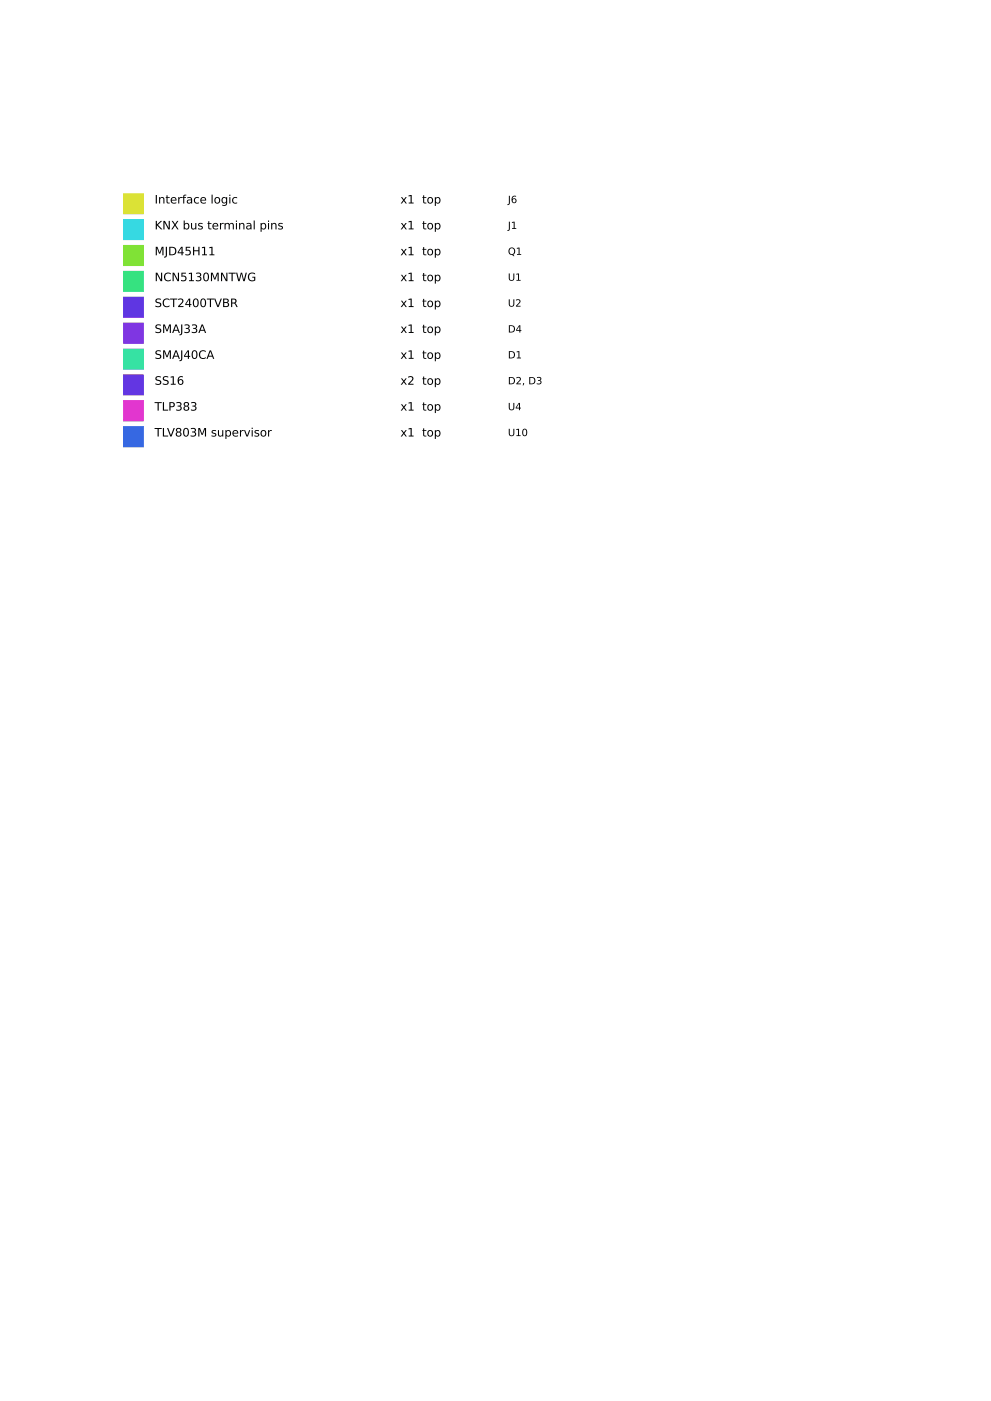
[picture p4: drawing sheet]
<svg xmlns="http://www.w3.org/2000/svg" width="210mm" height="297mm" viewBox="0 0 210 297" stroke-linecap="round" stroke-linejoin="round" font-family="sans-serif">
<defs><g id="words">
<g font-size="2.5">
<text x="32.8" y="43.1">Interface logic</text>
<text x="84.9" y="43.1">x1 top</text>
<text x="32.8" y="48.6">KNX bus terminal pins</text>
<text x="84.9" y="48.6">x1 top</text>
<text x="32.8" y="54.1">MJD45H11</text>
<text x="32.8" y="59.6">NCN5130MNTWG</text>
<text x="84.9" y="54.1">x1 top</text>
<text x="84.9" y="59.6">x1 top</text>
<text x="32.8" y="65.1">SCT2400TVBR</text>
<text x="84.9" y="65.1">x1 top</text>
<text x="32.8" y="70.6">SMAJ33A</text>
<text x="84.9" y="70.6">x1 top</text>
<text x="32.8" y="76.1">SMAJ40CA</text>
<text x="84.9" y="76.1">x1 top</text>
<text x="32.8" y="81.5">SS16</text>
<text x="84.9" y="81.5">x2 top</text>
<text x="32.8" y="87">TLP383</text>
<text x="84.9" y="87">x1 top</text>
<text x="32.8" y="92.5">TLV803M supervisor</text>
<text x="84.9" y="92.5">x1 top</text>
</g>
<g font-size="2.1">
<text x="107.7" y="43">J6</text>
<text x="107.7" y="48.5">J1</text>
<text x="107.7" y="54">Q1</text>
<text x="107.7" y="59.5">U1</text>
<text x="107.7" y="65">U2</text>
<text x="107.7" y="70.5">D4</text>
<text x="107.7" y="76">D1</text>
<text x="107.7" y="81.5">D2, D3</text>
<text x="107.7" y="86.9">U4</text>
<text x="107.7" y="92.4">U10</text>
</g>
</g></defs>
<path d="M26.3 41.1h4v4.1h-4z" fill="#dbe236" stroke="#dbe236" stroke-width=".35"/>
<path d="M26.3 46.6h4v4.1h-4z" fill="#36d9e2" stroke="#36d9e2" stroke-width=".35"/>
<path d="M26.3 52.1h4v4.1h-4z" fill="#80e236" stroke="#80e236" stroke-width=".35"/>
<path d="M26.3 57.6h4v4.1h-4z" fill="#36e280" stroke="#36e280" stroke-width=".35"/>
<path d="M26.3 63.1h4v4.1h-4z" fill="#5f36e2" stroke="#5f36e2" stroke-width=".35"/>
<path d="M26.3 68.6h4v4.1h-4z" fill="#7f36e2" stroke="#7f36e2" stroke-width=".35"/>
<path d="M26.3 74h4v4.2h-4z" fill="#36e2a3" stroke="#36e2a3" stroke-width=".35"/>
<path d="M26.3 79.5h4v4.1h-4z" fill="#6336e2" stroke="#6336e2" stroke-width=".35"/>
<path d="M26.3 85h4v4.1h-4z" fill="#e236cf" stroke="#e236cf" stroke-width=".35"/>
<path d="M26.3 90.5h4v4.1h-4z" fill="#3668e2" stroke="#3668e2" stroke-width=".35"/>
<use href="#words"/>
</svg>
